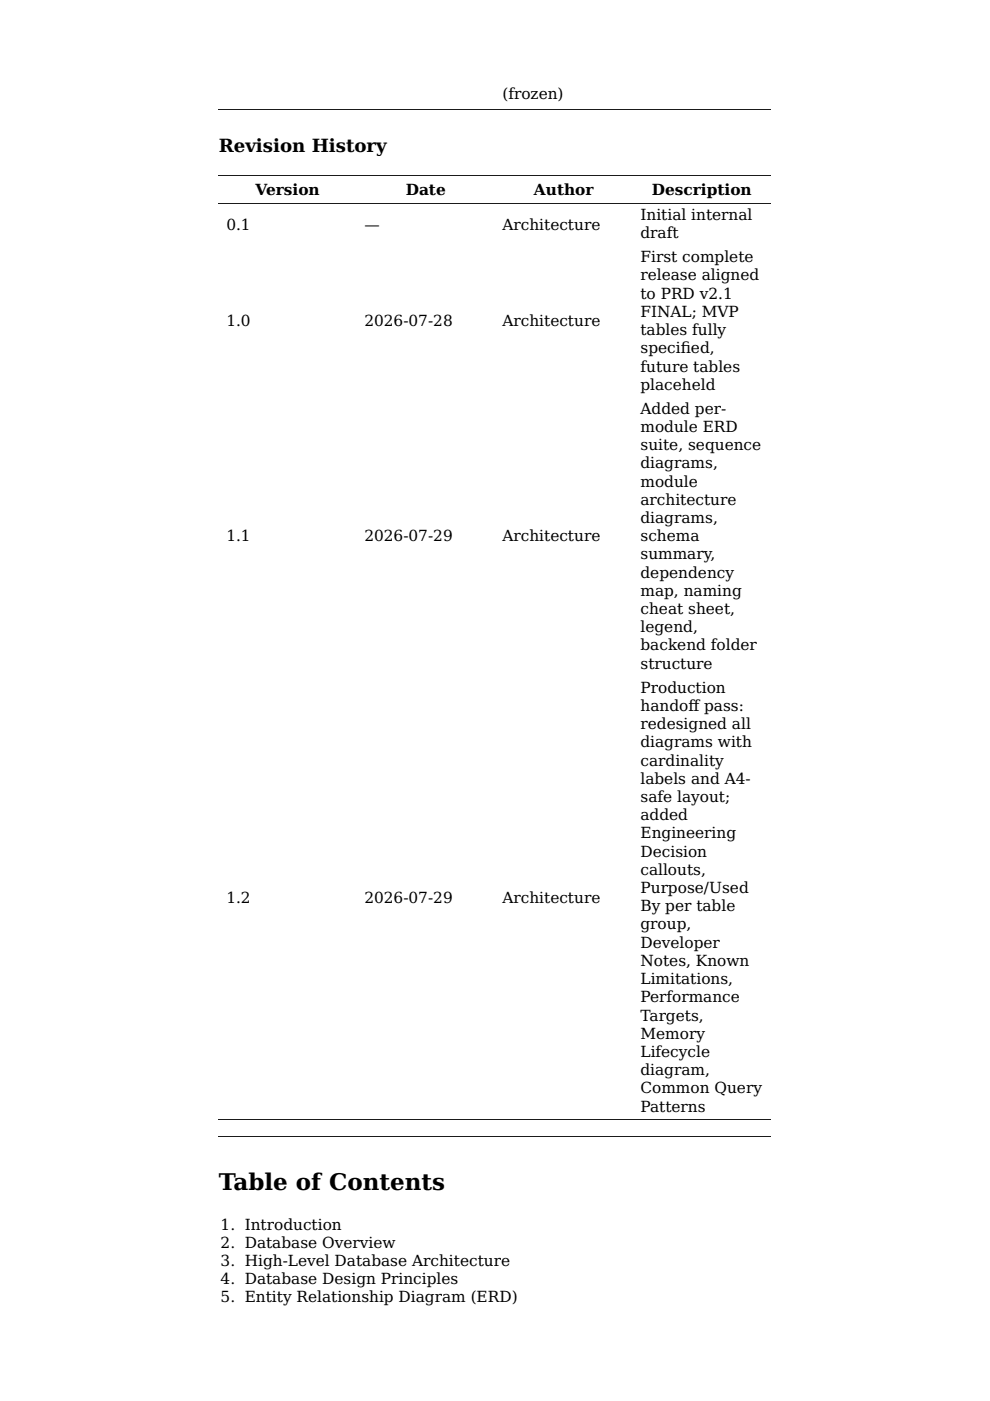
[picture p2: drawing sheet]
<svg xmlns="http://www.w3.org/2000/svg" width="210mm" height="297mm" viewBox="0 0 210 297" stroke-linecap="round" stroke-linejoin="round" font-family="sans-serif">
<defs><g id="words">
<text font-size="4.9" x="46.4" y="252.3">Table of Contents</text>
<text font-size="3.9" x="46.4" y="32.2">Revision History</text>
<g font-size="3.3">
<text x="106.5" y="21">(frozen)</text>
<text x="54.2" y="41.4">Version</text>
<text x="86" y="41.4">Date</text>
<text x="113.2" y="41.4">Author</text>
<text x="138.2" y="41.4">Description</text>
<text x="135.8" y="46.7">Initial internal</text>
<text x="48" y="48.7">0.1</text>
<text x="77.3" y="48.7">—</text>
<text x="106.5" y="48.7">Architecture</text>
<text x="135.8" y="50.5">draft</text>
<text x="135.8" y="55.6">First complete</text>
<text x="135.8" y="59.5">release aligned</text>
<text x="135.8" y="63.3">to PRD v2.1</text>
<text x="48" y="69.2">1.0</text>
<text x="77.3" y="69.2">2026-07-28</text>
<text x="106.5" y="69.2">Architecture</text>
<text x="135.8" y="67.2">FINAL; MVP</text>
<text x="135.8" y="71">tables fully</text>
<text x="135.8" y="74.9">specifed,</text>
<text x="144.3" y="74.9">i</text>
<text x="135.8" y="78.8">future tables</text>
<text x="135.8" y="82.6">placeheld</text>
<text x="135.8" y="87.7">Added per-</text>
<text x="135.8" y="91.6">module ERD</text>
<text x="135.8" y="95.4">suite, sequence</text>
<text x="135.8" y="99.3">diagrams,</text>
<text x="135.8" y="103.2">module</text>
<text x="135.8" y="107">architecture</text>
<text x="135.8" y="110.9">diagrams,</text>
<text x="48" y="114.7">1.1</text>
<text x="77.3" y="114.7">2026-07-29</text>
<text x="106.5" y="114.7">Architecture</text>
<text x="135.8" y="114.7">schema</text>
<text x="135.8" y="118.6">summary,</text>
<text x="135.8" y="122.5">dependency</text>
<text x="135.8" y="126.3">map, naming</text>
<text x="135.8" y="130.2">cheat sheet,</text>
<text x="135.8" y="134.1">legend,</text>
<text x="135.8" y="137.9">backend folder</text>
<text x="135.8" y="141.8">structure</text>
<text x="135.8" y="146.9">Production</text>
<text x="135.8" y="150.7">handof pass:</text>
<text x="135.8" y="154.6">redesigned all</text>
<text x="146" y="150.7">f</text>
<text x="135.8" y="158.4">diagrams with</text>
<text x="135.8" y="162.3">cardinality</text>
<text x="135.8" y="166.2">labels and A4-</text>
<text x="135.8" y="170">safe layout;</text>
<text x="135.8" y="173.9">added</text>
<text x="135.8" y="177.8">Engineering</text>
<text x="135.8" y="181.6">Decision</text>
<text x="135.8" y="185.5">callouts,</text>
<text x="48" y="191.4">1.2</text>
<text x="77.3" y="191.4">2026-07-29</text>
<text x="106.5" y="191.4">Architecture</text>
<text x="135.8" y="189.3">Purpose/Used</text>
<text x="135.8" y="193.2">By per table</text>
<text x="135.8" y="197.1">group,</text>
<text x="135.8" y="200.9">Developer</text>
<text x="135.8" y="204.8">Notes, Known</text>
<text x="135.8" y="208.6">Limitations,</text>
<text x="135.8" y="212.5">Performance</text>
<text x="135.8" y="216.4">Targets,</text>
<text x="135.8" y="220.2">Memory</text>
<text x="135.8" y="224.1">Lifecycle</text>
<text x="135.8" y="228">diagram,</text>
<text x="135.8" y="231.8">Common Query</text>
<text x="135.8" y="235.7">Patterns</text>
<text x="46.8" y="260.7">1. Introduction</text>
<text x="46.8" y="264.5">2. Database Overview</text>
<text x="46.8" y="268.4">3. High-Level Database Architecture</text>
<text x="46.8" y="272.3">4. Database Design Principles</text>
<text x="46.8" y="276.1">5. Entity Relationship Diagram (ERD)</text>
</g>
</g></defs>
<path d="M46.4 23.2h117M46.4 37.2h117M46.4 43.1h117M46.4 237.4h117M46.4 240.9h117" fill="none" stroke="#1a1a1a" stroke-width=".21"/>
<use href="#words"/>
</svg>
